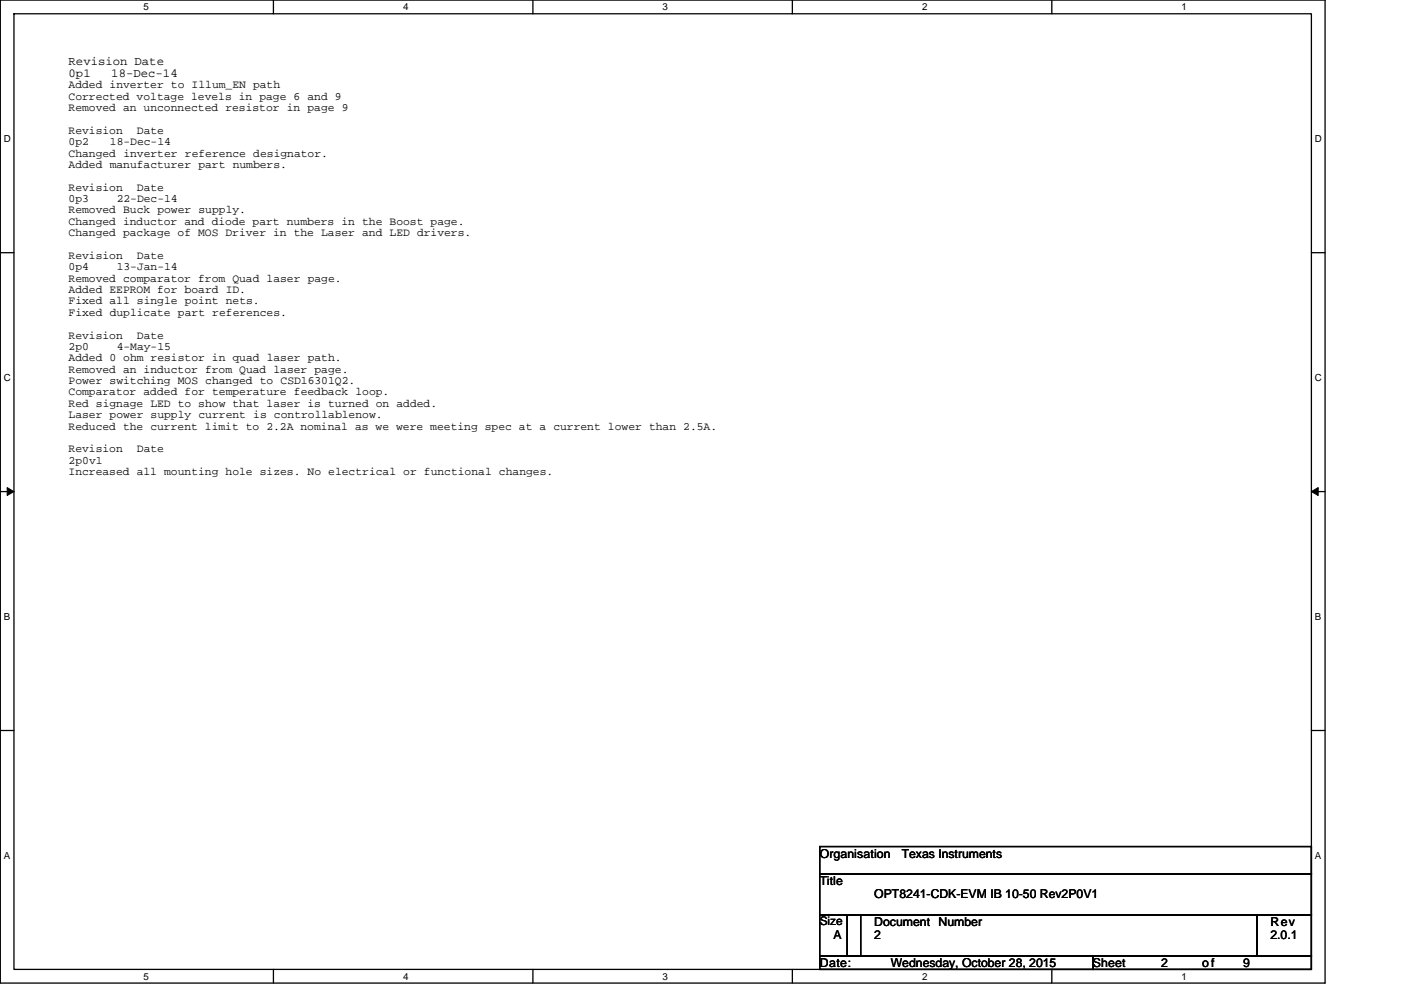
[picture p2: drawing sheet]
<svg xmlns="http://www.w3.org/2000/svg" width="297mm" height="210mm" viewBox="0 0 297 210" stroke-linecap="round" stroke-linejoin="round" font-family="sans-serif">
<defs><g id="words">
<g font-size="2.6">
<text x="14.5" y="13.7">Revision Date</text>
<text x="14.5" y="16.3">0p1</text>
<text x="23.6" y="16.3">18-Dec-14</text>
<text x="173.8" y="181.9">Organisation</text>
<text x="191.2" y="181.9">Texas Instruments</text>
<text x="173.8" y="187.7">Title</text>
<text x="185.4" y="190.6">OPT8241-CDK-EVM IB 10-50 Rev2P0V1</text>
<text x="185.4" y="196.4">Document Number</text>
<text x="269.4" y="196.4">Rev</text>
<text x="176.7" y="199.3">A</text>
<text x="185.4" y="199.3">2</text>
<text x="269.4" y="199.3">2.0.1</text>
<text x="173.8" y="205">Date:</text>
<text x="188.9" y="205">Wednesday, October 28, 2015</text>
<text x="231.7" y="205">Sheet</text>
<text x="246.2" y="205">2</text>
<text x="254.9" y="205">of</text>
<text x="263.6" y="205">9</text>
</g>
<text font-size="2.5" x="173.8" y="196.3">Size</text>
<g font-size="2.4">
<text x="14.5" y="18.7">Added inverter to Illum_EN path</text>
<text x="14.5" y="21.1">Corrected voltage levels in page 6 and 9</text>
<text x="14.5" y="23.6">Removed an unconnected resistor in page 9</text>
<text x="14.5" y="28.4">Revision</text>
<text x="29" y="28.4">Date</text>
<text x="14.5" y="30.8">0p2</text>
<text x="14.5" y="33.2">Changed inverter reference designator.</text>
<text x="14.5" y="35.6">Added manufacturer part numbers.</text>
<text x="23.3" y="30.8">18-Dec-14</text>
<text x="14.5" y="40.4">Revision</text>
<text x="29" y="40.4">Date</text>
<text x="14.5" y="42.9">0p3</text>
<text x="14.5" y="45.3">Removed Buck power supply.</text>
<text x="14.5" y="47.7">Changed inductor and diode part numbers in the Boost page.</text>
<text x="24.7" y="42.9">22-Dec-14</text>
<text x="14.5" y="50.1">Changed package of MOS Driver in the Laser and LED drivers.</text>
<text x="14.5" y="54.9">Revision</text>
<text x="14.5" y="57.3">0p4</text>
<text x="14.5" y="59.8">Removed comparator from Quad laser page.</text>
<text x="24.7" y="57.3">13-Jan-14</text>
<text x="29" y="54.9">Date</text>
<text x="14.5" y="62.2">Added EEPROM for board ID.</text>
<text x="14.5" y="64.6">Fixed all single point nets.</text>
<text x="14.5" y="67">Fixed duplicate part references.</text>
<text x="14.5" y="71.8">Revision</text>
<text x="29" y="71.8">Date</text>
<text x="14.5" y="74.2">2p0</text>
<text x="14.5" y="76.6">Added 0 ohm resistor in quad laser path.</text>
<text x="24.7" y="74.2">4-May-15</text>
<text x="14.5" y="79.1">Removed an inductor from Quad laser page.</text>
<text x="14.5" y="81.5">Power switching MOS changed to CSD16301Q2.</text>
<text x="14.5" y="83.9">Comparator added for temperature feedback loop.</text>
<text x="14.5" y="86.3">Red signage LED to show that laser is turned on added.</text>
<text x="14.5" y="88.7">Laser power supply current is controllablenow.</text>
<text x="14.5" y="91.1">Reduced the current limit to 2.2A nominal as we were meeting spec at a current lower than 2.5A.</text>
<text x="14.5" y="95.9">Revision</text>
<text x="29" y="95.9">Date</text>
<text x="14.5" y="98.4">2p0v1</text>
<text x="14.5" y="100.8">Increased all mounting hole sizes. No electrical or functional changes.</text>
</g>
<g font-size="2.1">
<text x="30.5" y="2.2">5</text>
<text x="85.5" y="2.2">4</text>
<text x="140.5" y="2.2">3</text>
<text x="195.5" y="2.2">2</text>
<text x="250.5" y="2.2">1</text>
<text x=".8" y="30.1">D</text>
<text x="278.8" y="30.1">D</text>
<text x=".8" y="80.8">C</text>
<text x="278.8" y="80.8">C</text>
<text x=".8" y="131.4">B</text>
<text x="278.8" y="131.4">B</text>
<text x=".8" y="182.1">A</text>
<text x="278.8" y="182.1">A</text>
<text x="30.5" y="207.8">5</text>
<text x="85.5" y="207.8">4</text>
<text x="140.5" y="207.8">3</text>
<text x="195.5" y="207.8">2</text>
<text x="250.5" y="207.8">1</text>
</g>
</g></defs>
<path d="M.1 0h280.8v208.5h-280.8zM3 2.9h275v202.7h-275z" fill="none" stroke="#000" stroke-width=".28"/>
<g fill="#fff">
<path d="M30.5 .3h1.1v2.3h-1.1z"/>
<path d="M30.5 205.9h1.1v2.3h-1.1z"/>
</g>
<path d="M58 0v2.9M58 205.6v2.9" fill="none" stroke="#000" stroke-width=".28"/>
<g fill="#fff">
<path d="M85.5 .3h1.1v2.3h-1.1z"/>
<path d="M85.5 205.9h1.1v2.3h-1.1z"/>
</g>
<path d="M113 0v2.9M113 205.6v2.9" fill="none" stroke="#000" stroke-width=".28"/>
<g fill="#fff">
<path d="M140.5 .3h1.1v2.3h-1.1z"/>
<path d="M140.5 205.9h1.1v2.3h-1.1z"/>
</g>
<path d="M168 0v2.9M168 205.6v2.9" fill="none" stroke="#000" stroke-width=".28"/>
<g fill="#fff">
<path d="M195.5 .3h1.2v2.3h-1.2z"/>
<path d="M195.5 205.9h1.2v2.3h-1.2z"/>
</g>
<path d="M223 0v2.9M223 205.6v2.9" fill="none" stroke="#000" stroke-width=".28"/>
<g fill="#fff">
<path d="M250.5 .3h1.2v2.3h-1.2z"/>
<path d="M250.5 205.9h1.2v2.3h-1.2z"/>
<path d="M.8 28.3h1.5v2.3h-1.5z"/>
<path d="M278.8 28.3h1.5v2.3h-1.5z"/>
<path d="M.8 78.9h1.5v2.3h-1.5z"/>
<path d="M278.8 78.9h1.5v2.3h-1.5z"/>
</g>
<path d="M.1 53.6h2.9M278 53.6h2.9" fill="none" stroke="#000" stroke-width=".28"/>
<g fill="#fff">
<path d="M.8 129.6h1.4v2.3h-1.4z"/>
<path d="M278.8 129.6h1.4v2.3h-1.4z"/>
</g>
<path d="M.1 104.3h2.9M278 104.3h2.9" fill="none" stroke="#000" stroke-width=".28"/>
<path d="M1.5 103.4l1.5 .9-1.5 .8zM278 104.3l1.5-.9v1.7z" fill="#000" stroke="#000" stroke-width=".21"/>
<g fill="#fff">
<path d="M.8 180.3h1.4v2.3h-1.4z"/>
<path d="M278.8 180.3h1.4v2.3h-1.4z"/>
</g>
<path d="M.1 154.9h2.9M278 154.9h2.9M173.8 179.6h104.2v5.7h-104.2zM173.8 194h8.7v8.7h-8.7zM173.8 185.3h104.2v8.7h-104.2zM179.6 194h86.9v8.7h-86.9zM266.5 194h11.5v8.7h-11.5zM173.8 202.7h57.9v2.9h-57.9zM231.7 202.7h46.3v2.9h-46.3z" fill="none" stroke="#000" stroke-width=".28"/>
<use href="#words"/>
</svg>
